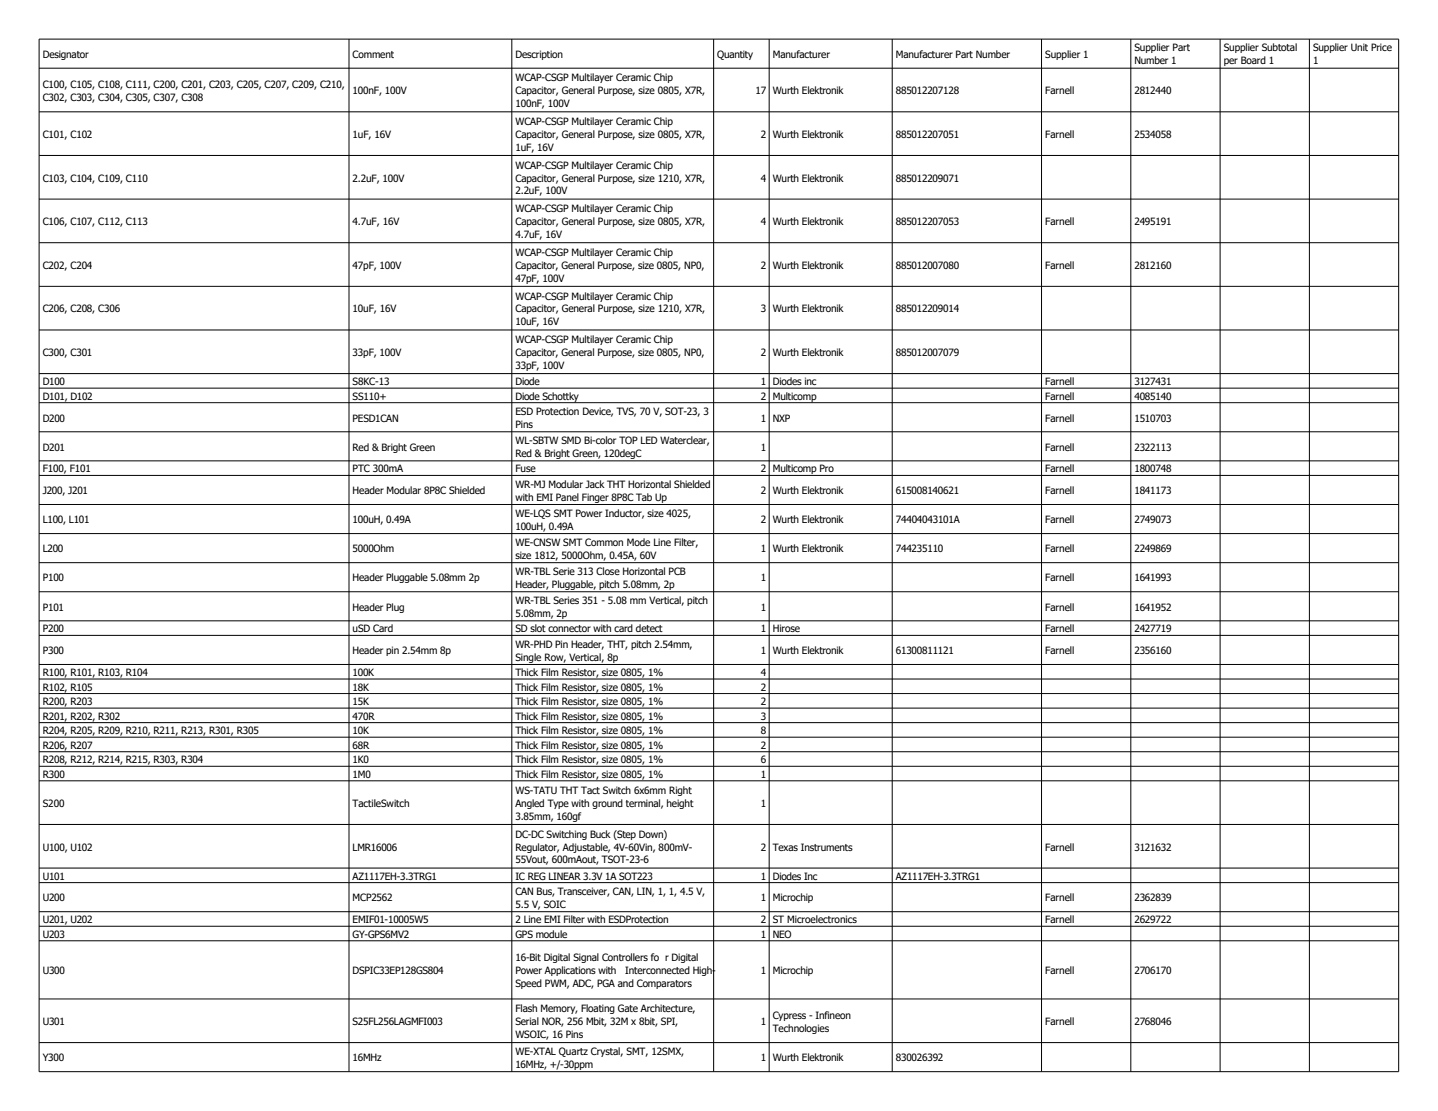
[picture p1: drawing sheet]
<svg xmlns="http://www.w3.org/2000/svg" width="279mm" height="216mm" viewBox="0 0 279 216" stroke-linecap="round" stroke-linejoin="round" font-family="sans-serif">
<defs><g id="words">
<g font-size="1.9">
<text x="8.3" y="11.3">Designator</text>
<text x="68.5" y="11.3">Comment</text>
<text x="100.1" y="11.3">Description</text>
<text x="139.4" y="11.3">Quantity</text>
<text x="150.2" y="11.3">Manufacturer</text>
<text x="174.1" y="11.3">Manufacturer Part Number</text>
<text x="203.1" y="11.3">Supplier 1</text>
<text x="220.4" y="10">Supplier Part</text>
<text x="237.8" y="10">Supplier Subtotal</text>
<text x="255.1" y="10">Supplier Unit Price</text>
<text x="8.3" y="17.1">C100, C105, C108, C111, C200, C201, C203, C205, C207, C209, C210,</text>
<text x="100.1" y="15.8">WCAP-CSGP Multilayer Ceramic Chip</text>
<text x="220.4" y="12.5">Number 1</text>
<text x="237.8" y="12.5">per Board 1</text>
<text x="255.1" y="12.5">1</text>
<text x="8.3" y="19.6">C302, C303, C304, C305, C307, C308</text>
<text x="68.5" y="18.3">100nF, 100V</text>
<text x="100.1" y="18.3">Capacitor, General Purpose, size 0805, X7R,</text>
<text x="100.1" y="20.8">100nF, 100V</text>
<text x="146.8" y="18.3">17</text>
<text x="150.2" y="18.3">Wurth Elektronik</text>
<text x="174.1" y="18.3">885012207128</text>
<text x="203.1" y="18.3">Farnell</text>
<text x="220.4" y="18.3">2812440</text>
<text x="8.3" y="26.8">C101, C102</text>
<text x="68.5" y="26.8">1uF, 16V</text>
<text x="100.1" y="24.3">WCAP-CSGP Multilayer Ceramic Chip</text>
<text x="100.1" y="26.8">Capacitor, General Purpose, size 0805, X7R,</text>
<text x="100.1" y="29.3">1uF, 16V</text>
<text x="147.9" y="26.8">2</text>
<text x="150.2" y="26.8">Wurth Elektronik</text>
<text x="174.1" y="26.8">885012207051</text>
<text x="203.1" y="26.8">Farnell</text>
<text x="220.4" y="26.8">2534058</text>
<text x="8.3" y="35.3">C103, C104, C109, C110</text>
<text x="68.5" y="35.3">2.2uF, 100V</text>
<text x="100.1" y="32.8">WCAP-CSGP Multilayer Ceramic Chip</text>
<text x="100.1" y="35.3">Capacitor, General Purpose, size 1210, X7R,</text>
<text x="147.9" y="35.3">4</text>
<text x="150.2" y="35.3">Wurth Elektronik</text>
<text x="174.1" y="35.3">885012209071</text>
<text x="100.1" y="37.8">2.2uF, 100V</text>
<text x="100.1" y="41.2">WCAP-CSGP Multilayer Ceramic Chip</text>
<text x="8.3" y="43.8">C106, C107, C112, C113</text>
<text x="68.5" y="43.8">4.7uF, 16V</text>
<text x="100.1" y="43.8">Capacitor, General Purpose, size 0805, X7R,</text>
<text x="100.1" y="46.3">4.7uF, 16V</text>
<text x="147.9" y="43.8">4</text>
<text x="150.2" y="43.8">Wurth Elektronik</text>
<text x="174.1" y="43.8">885012207053</text>
<text x="203.1" y="43.8">Farnell</text>
<text x="220.4" y="43.8">2495191</text>
<text x="8.3" y="52.2">C202, C204</text>
<text x="68.5" y="52.2">47pF, 100V</text>
<text x="100.1" y="49.7">WCAP-CSGP Multilayer Ceramic Chip</text>
<text x="100.1" y="52.2">Capacitor, General Purpose, size 0805, NP0,</text>
<text x="147.9" y="52.2">2</text>
<text x="150.2" y="52.2">Wurth Elektronik</text>
<text x="174.1" y="52.2">885012007080</text>
<text x="203.1" y="52.2">Farnell</text>
<text x="220.4" y="52.2">2812160</text>
<text x="100.1" y="54.7">47pF, 100V</text>
<text x="100.1" y="58.2">WCAP-CSGP Multilayer Ceramic Chip</text>
<text x="8.3" y="60.7">C206, C208, C306</text>
<text x="68.5" y="60.7">10uF, 16V</text>
<text x="100.1" y="60.7">Capacitor, General Purpose, size 1210, X7R,</text>
<text x="100.1" y="63.2">10uF, 16V</text>
<text x="147.9" y="60.7">3</text>
<text x="150.2" y="60.7">Wurth Elektronik</text>
<text x="174.1" y="60.7">885012209014</text>
<text x="8.3" y="69.2">C300, C301</text>
<text x="68.5" y="69.2">33pF, 100V</text>
<text x="100.1" y="66.7">WCAP-CSGP Multilayer Ceramic Chip</text>
<text x="100.1" y="69.2">Capacitor, General Purpose, size 0805, NP0,</text>
<text x="100.1" y="71.7">33pF, 100V</text>
<text x="147.9" y="69.2">2</text>
<text x="150.2" y="69.2">Wurth Elektronik</text>
<text x="174.1" y="69.2">885012007079</text>
<text x="8.3" y="74.8">D100</text>
<text x="8.3" y="77.7">D101, D102</text>
<text x="68.5" y="74.8">S8KC-13</text>
<text x="68.5" y="77.7">SS110+</text>
<text x="100.1" y="74.8">Diode</text>
<text x="100.1" y="77.7">Diode Schottky</text>
<text x="147.9" y="74.8">1</text>
<text x="147.9" y="77.7">2</text>
<text x="150.2" y="74.8">Diodes inc</text>
<text x="150.2" y="77.7">Multicomp</text>
<text x="203.1" y="74.8">Farnell</text>
<text x="203.1" y="77.7">Farnell</text>
<text x="220.4" y="74.8">3127431</text>
<text x="220.4" y="77.7">4085140</text>
<text x="8.3" y="81.9">D200</text>
<text x="68.5" y="81.9">PESD1CAN</text>
<text x="100.1" y="80.7">ESD Protection Device, TVS, 70 V, SOT-23, 3</text>
<text x="100.1" y="83.2">Pins</text>
<text x="147.9" y="81.9">1</text>
<text x="150.2" y="81.9">NXP</text>
<text x="203.1" y="81.9">Farnell</text>
<text x="220.4" y="81.9">1510703</text>
<text x="8.3" y="87.6">D201</text>
<text x="68.5" y="87.6">Red &amp; Bright Green</text>
<text x="100.1" y="86.3">WL-SBTW SMD Bi-color TOP LED Waterclear,</text>
<text x="100.1" y="88.8">Red &amp; Bright Green, 120degC</text>
<text x="147.9" y="87.6">1</text>
<text x="203.1" y="87.6">Farnell</text>
<text x="220.4" y="87.6">2322113</text>
<text x="8.3" y="91.8">F100, F101</text>
<text x="68.5" y="91.8">PTC 300mA</text>
<text x="100.1" y="91.8">Fuse</text>
<text x="100.1" y="94.8">WR-MJ Modular Jack THT Horizontal Shielded</text>
<text x="147.9" y="91.8">2</text>
<text x="150.2" y="91.8">Multicomp Pro</text>
<text x="203.1" y="91.8">Farnell</text>
<text x="220.4" y="91.8">1800748</text>
<text x="8.3" y="96">J200, J201</text>
<text x="8.3" y="101.7">L100, L101</text>
<text x="68.5" y="96">Header Modular 8P8C Shielded</text>
<text x="68.5" y="101.7">100uH, 0.49A</text>
<text x="100.1" y="97.3">with EMI Panel Finger 8P8C Tab Up</text>
<text x="100.1" y="100.4">WE-LQS SMT Power Inductor, size 4025,</text>
<text x="147.9" y="96">2</text>
<text x="147.9" y="101.7">2</text>
<text x="150.2" y="96">Wurth Elektronik</text>
<text x="150.2" y="101.7">Wurth Elektronik</text>
<text x="174.1" y="96">615008140621</text>
<text x="174.1" y="101.7">74404043101A</text>
<text x="203.1" y="96">Farnell</text>
<text x="203.1" y="101.7">Farnell</text>
<text x="220.4" y="96">1841173</text>
<text x="220.4" y="101.7">2749073</text>
<text x="8.3" y="107.3">L200</text>
<text x="68.5" y="107.3">5000Ohm</text>
<text x="100.1" y="103">100uH, 0.49A</text>
<text x="100.1" y="106.1">WE-CNSW SMT Common Mode Line Filter,</text>
<text x="147.9" y="107.3">1</text>
<text x="150.2" y="107.3">Wurth Elektronik</text>
<text x="174.1" y="107.3">744235110</text>
<text x="203.1" y="107.3">Farnell</text>
<text x="220.4" y="107.3">2249869</text>
<text x="8.3" y="113">P100</text>
<text x="68.5" y="113">Header Pluggable 5.08mm 2p</text>
<text x="100.1" y="108.6">size 1812, 5000Ohm, 0.45A, 60V</text>
<text x="100.1" y="111.7">WR-TBL Serie 313 Close Horizontal PCB</text>
<text x="147.9" y="113">1</text>
<text x="203.1" y="113">Farnell</text>
<text x="220.4" y="113">1641993</text>
<text x="8.3" y="118.7">P101</text>
<text x="68.5" y="118.7">Header Plug</text>
<text x="100.1" y="114.3">Header, Pluggable, pitch 5.08mm, 2p</text>
<text x="100.1" y="117.4">WR-TBL Series 351 - 5.08 mm Vertical, pitch</text>
<text x="100.1" y="119.9">5.08mm, 2p</text>
<text x="147.9" y="118.7">1</text>
<text x="203.1" y="118.7">Farnell</text>
<text x="220.4" y="118.7">1641952</text>
<text x="8.3" y="122.9">P200</text>
<text x="68.5" y="122.9">uSD Card</text>
<text x="100.1" y="122.9">SD slot connector with card detect</text>
<text x="100.1" y="125.9">WR-PHD Pin Header, THT, pitch 2.54mm,</text>
<text x="147.9" y="122.9">1</text>
<text x="150.2" y="122.9">Hirose</text>
<text x="203.1" y="122.9">Farnell</text>
<text x="220.4" y="122.9">2427719</text>
<text x="8.3" y="127.1">P300</text>
<text x="8.3" y="131.4">R100, R101, R103, R104</text>
<text x="68.5" y="127.1">Header pin 2.54mm 8p</text>
<text x="68.5" y="131.4">100K</text>
<text x="100.1" y="128.4">Single Row, Vertical, 8p</text>
<text x="100.1" y="131.4">Thick Film Resistor, size 0805, 1%</text>
<text x="147.9" y="127.1">1</text>
<text x="147.9" y="131.4">4</text>
<text x="150.2" y="127.1">Wurth Elektronik</text>
<text x="174.1" y="127.1">61300811121</text>
<text x="203.1" y="127.1">Farnell</text>
<text x="220.4" y="127.1">2356160</text>
<text x="8.3" y="134.2">R102, R105</text>
<text x="8.3" y="137">R200, R203</text>
<text x="68.5" y="134.2">18K</text>
<text x="68.5" y="137">15K</text>
<text x="100.1" y="134.2">Thick Film Resistor, size 0805, 1%</text>
<text x="100.1" y="137">Thick Film Resistor, size 0805, 1%</text>
<text x="147.9" y="134.2">2</text>
<text x="147.9" y="137">2</text>
<text x="8.3" y="139.8">R201, R202, R302</text>
<text x="8.3" y="142.7">R204, R205, R209, R210, R211, R213, R301, R305</text>
<text x="68.5" y="139.8">470R</text>
<text x="68.5" y="142.7">10K</text>
<text x="100.1" y="139.8">Thick Film Resistor, size 0805, 1%</text>
<text x="100.1" y="142.7">Thick Film Resistor, size 0805, 1%</text>
<text x="147.9" y="139.8">3</text>
<text x="147.9" y="142.7">8</text>
<text x="8.3" y="145.5">R206, R207</text>
<text x="8.3" y="148.3">R208, R212, R214, R215, R303, R304</text>
<text x="68.5" y="145.5">68R</text>
<text x="68.5" y="148.3">1K0</text>
<text x="100.1" y="145.5">Thick Film Resistor, size 0805, 1%</text>
<text x="100.1" y="148.3">Thick Film Resistor, size 0805, 1%</text>
<text x="147.9" y="145.5">2</text>
<text x="147.9" y="148.3">6</text>
<text x="8.3" y="151.2">R300</text>
<text x="68.5" y="151.2">1M0</text>
<text x="100.1" y="151.2">Thick Film Resistor, size 0805, 1%</text>
<text x="100.1" y="154.3">WS-TATU THT Tact Switch 6x6mm Right</text>
<text x="147.9" y="151.2">1</text>
<text x="8.3" y="156.8">S200</text>
<text x="68.5" y="156.8">TactileSwitch</text>
<text x="100.1" y="156.8">Angled Type with ground terminal, height</text>
<text x="100.1" y="159.3">3.85mm, 160gf</text>
<text x="147.9" y="156.8">1</text>
<text x="8.3" y="165.3">U100, U102</text>
<text x="68.5" y="165.3">LMR16006</text>
<text x="100.1" y="162.8">DC-DC Switching Buck (Step Down)</text>
<text x="100.1" y="165.3">Regulator, Adjustable, 4V-60Vin, 800mV-</text>
<text x="100.1" y="167.8">55Vout, 600mAout, TSOT-23-6</text>
<text x="147.9" y="165.3">2</text>
<text x="150.2" y="165.3">Texas Instruments</text>
<text x="203.1" y="165.3">Farnell</text>
<text x="220.4" y="165.3">3121632</text>
<text x="8.3" y="170.9">U101</text>
<text x="68.5" y="170.9">AZ1117EH-3.3TRG1</text>
<text x="100.1" y="170.9">IC REG LINEAR 3.3V 1A SOT223</text>
<text x="100.1" y="173.9">CAN Bus, Transceiver, CAN, LIN, 1, 1, 4.5 V,</text>
<text x="147.9" y="170.9">1</text>
<text x="150.2" y="170.9">Diodes Inc</text>
<text x="174.1" y="170.9">AZ1117EH-3.3TRG1</text>
<text x="8.3" y="175.2">U200</text>
<text x="8.3" y="179.4">U201, U202</text>
<text x="68.5" y="175.2">MCP2562</text>
<text x="68.5" y="179.4">EMIF01-10005W5</text>
<text x="100.1" y="176.4">5.5 V, SOIC</text>
<text x="100.1" y="179.4">2 Line EMI Filter with ESDProtection</text>
<text x="147.9" y="175.2">1</text>
<text x="147.9" y="179.4">2</text>
<text x="150.2" y="175.2">Microchip</text>
<text x="150.2" y="179.4">ST Microelectronics</text>
<text x="203.1" y="175.2">Farnell</text>
<text x="203.1" y="179.4">Farnell</text>
<text x="220.4" y="175.2">2362839</text>
<text x="220.4" y="179.4">2629722</text>
<text x="8.3" y="182.2">U203</text>
<text x="68.5" y="182.2">GY-GPS6MV2</text>
<text x="100.1" y="182.2">GPS module</text>
<text x="147.9" y="182.2">1</text>
<text x="150.2" y="182.2">NEO</text>
<text x="8.3" y="189.3">U300</text>
<text x="68.5" y="189.3">DSPIC33EP128GS804</text>
<text x="100.1" y="186.8">16-Bit Digital Signal Controllers fo r Digital</text>
<text x="100.1" y="189.3">Power Applications with</text>
<text x="100.1" y="191.8">Speed PWM, ADC, PGA and Comparators</text>
<text x="121.5" y="189.3">Interconnected High-</text>
<text x="147.9" y="189.3">1</text>
<text x="150.2" y="189.3">Microchip</text>
<text x="203.1" y="189.3">Farnell</text>
<text x="220.4" y="189.3">2706170</text>
<text x="100.1" y="196.7">Flash Memory, Floating Gate Architecture,</text>
<text x="150.2" y="197.9">Cypress - Infineon</text>
<text x="8.3" y="199.2">U301</text>
<text x="68.5" y="199.2">S25FL256LAGMFI003</text>
<text x="100.1" y="199.2">Serial NOR, 256 Mbit, 32M x 8bit, SPI,</text>
<text x="100.1" y="201.7">WSOIC, 16 Pins</text>
<text x="147.9" y="199.2">1</text>
<text x="150.2" y="200.5">Technologies</text>
<text x="203.1" y="199.2">Farnell</text>
<text x="220.4" y="199.2">2768046</text>
<text x="8.3" y="206.3">Y300</text>
<text x="68.5" y="206.3">16MHz</text>
<text x="100.1" y="205">WE-XTAL Quartz Crystal, SMT, 12SMX,</text>
<text x="100.1" y="207.5">16MHz, +/-30ppm</text>
<text x="147.9" y="206.3">1</text>
<text x="150.2" y="206.3">Wurth Elektronik</text>
<text x="174.1" y="206.3">830026392</text>
</g>
</g></defs>
<g fill="none" stroke="#000" stroke-width=".19">
<path d="M7.6 7.6h264.2v200.7h-264.2zM7.6 13.3h264.2M67.8 7.6v200.7M99.4 7.6v200.7M138.7 7.6v200.7M149.4 7.6v200.7M173.4 7.6v200.7M202.4 7.6v200.7M219.7 7.6v200.7M237.1 7.6v200.7M254.4 7.6v200.7M7.6 21.7h264.2"/>
<path d="M7.6 30.2h264.2M7.6 38.7h264.2M7.6 47.2h264.2M7.6 55.6h264.2M7.6 64.1h264.2M7.6 72.6h264.2M7.6 75.4h264.2M7.6 78.3h264.2M7.6 83.9h264.2M7.6 89.6h264.2M7.6 92.4h264.2M7.6 98h264.2"/>
<path d="M7.6 103.7h264.2M7.6 109.3h264.2M7.6 115h264.2M7.6 120.6h264.2M7.6 123.5h264.2M7.6 129.1h264.2M7.6 132h264.2M7.6 134.8h264.2M7.6 137.6h264.2M7.6 140.4h264.2M7.6 143.3h264.2M7.6 146.1h264.2"/>
<path d="M7.6 148.9h264.2M7.6 151.7h264.2M7.6 160.2h264.2M7.6 168.7h264.2M7.6 171.5h264.2M7.6 177.2h264.2M7.6 180h264.2M7.6 182.8h264.2M7.6 194.1h264.2M7.6 202.6h264.2"/>
</g>
<use href="#words"/>
</svg>
